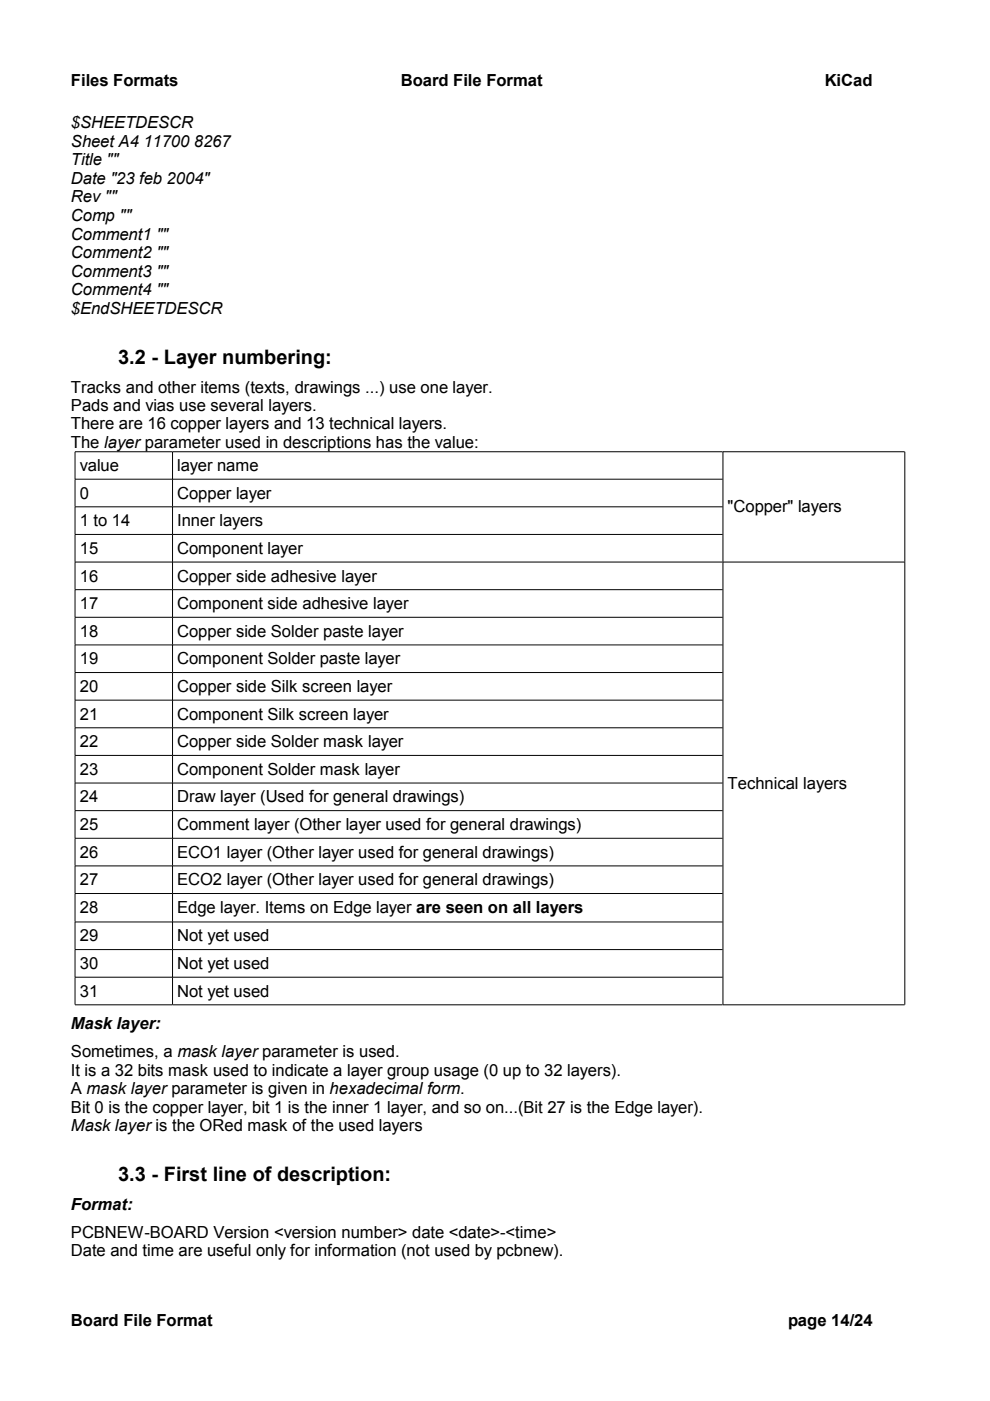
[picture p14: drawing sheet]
<svg xmlns="http://www.w3.org/2000/svg" width="210mm" height="297mm" viewBox="0 0 210 297" stroke-linecap="round" stroke-linejoin="round" font-family="sans-serif">
<defs><g id="words">
<g font-size="4.2">
<text x="25" y="77.2">3.2 - Layer numbering:</text>
<text x="25" y="250.4">3.3 - First line of description:</text>
</g>
<g font-size="3.5">
<text x="15" y="18.3">Files Formats</text>
<text x="85" y="18.3">Board File Format</text>
<text x="174.9" y="18.3">KiCad</text>
<text x="15" y="27.2">$SHEETDESCR</text>
<text x="15" y="31.1">Sheet A4 11700 8267</text>
<text x="15" y="35.1">Title &quot;&quot;</text>
<text x="15" y="39">Date &quot;23 feb 2004&quot;</text>
<text x="15" y="42.9">Rev &quot;&quot;</text>
<text x="15" y="46.8">Comp &quot;&quot;</text>
<text x="15" y="50.8">Comment1 &quot;&quot;</text>
<text x="15" y="54.7">Comment2 &quot;&quot;</text>
<text x="15" y="58.7">Comment3 &quot;&quot;</text>
<text x="15" y="62.6">Comment4 &quot;&quot;</text>
<text x="15" y="66.5">$EndSHEETDESCR</text>
<text x="15" y="83.3">Tracks and other items (texts, drawings ...) use one layer.</text>
<text x="15" y="87.1">Pads and vias use several layers.</text>
<text x="15" y="91.1">There are 16 copper layers and 13 technical layers.</text>
<text x="15" y="94.9">The layer parameter used in descriptions has the value:</text>
<text x="16.9" y="99.9">value</text>
<text x="37.6" y="99.9">layer name</text>
<text x="16.9" y="105.7">0</text>
<text x="37.6" y="105.7">Copper layer</text>
<text x="16.9" y="111.6">1 to 14</text>
<text x="37.6" y="111.6">Inner layers</text>
<text x="154.3" y="108.7">&quot;Copper&quot; layers</text>
<text x="16.9" y="117.4">15</text>
<text x="37.6" y="117.4">Component layer</text>
<text x="16.9" y="123.3">16</text>
<text x="37.6" y="123.3">Copper side adhesive layer</text>
<text x="16.9" y="129.2">17</text>
<text x="37.6" y="129.2">Component side adhesive layer</text>
<text x="16.9" y="135">18</text>
<text x="37.6" y="135">Copper side Solder paste layer</text>
<text x="16.9" y="140.9">19</text>
<text x="37.6" y="140.9">Component Solder paste layer</text>
<text x="16.9" y="146.7">20</text>
<text x="37.6" y="146.7">Copper side Silk screen layer</text>
<text x="16.9" y="152.6">21</text>
<text x="37.6" y="152.6">Component Silk screen layer</text>
<text x="16.9" y="158.4">22</text>
<text x="37.6" y="158.4">Copper side Solder mask layer</text>
<text x="16.9" y="164.3">23</text>
<text x="37.6" y="164.3">Component Solder mask layer</text>
<text x="154.3" y="167.3">Technical layers</text>
<text x="16.9" y="170.1">24</text>
<text x="37.6" y="170.1">Draw layer (Used for general drawings)</text>
<text x="16.9" y="176">25</text>
<text x="37.6" y="176">Comment layer (Other layer used for general drawings)</text>
<text x="16.9" y="181.9">26</text>
<text x="37.6" y="181.9">ECO1 layer (Other layer used for general drawings)</text>
<text x="16.9" y="187.7">27</text>
<text x="37.6" y="187.7">ECO2 layer (Other layer used for general drawings)</text>
<text x="16.9" y="193.6">28</text>
<text x="37.6" y="193.7">Edge layer. Items on Edge layer are seen on all layers</text>
<text x="16.9" y="199.6">29</text>
<text x="37.6" y="199.6">Not yet used</text>
<text x="16.9" y="205.4">30</text>
<text x="37.6" y="205.4">Not yet used</text>
<text x="16.9" y="211.3">31</text>
<text x="37.6" y="211.3">Not yet used</text>
<text x="15" y="218.2">Mask layer:</text>
<text x="15" y="224.2">Sometimes, a mask layer parameter is used.</text>
<text x="15" y="228.1">It is a 32 bits mask used to indicate a layer group usage (0 up to 32 layers).</text>
<text x="15" y="232">A mask layer parameter is given in hexadecimal form.</text>
<text x="15" y="235.9">Bit 0 is the copper layer, bit 1 is the inner 1 layer, and so on...(Bit 27 is the Edge layer).</text>
<text x="15" y="239.8">Mask layer is the ORed mask of the used layers</text>
<text x="15" y="256.6">Format:</text>
<text x="15" y="262.5">PCBNEW-BOARD Version &lt;version number&gt; date &lt;date&gt;-&lt;time&gt;</text>
<text x="15" y="266.4">Date and time are useful only for information (not used by pcbnew).</text>
<text x="15" y="281.2">Board File Format</text>
<text x="167.1" y="281.2">page 14/24</text>
</g>
</g></defs>
<g fill="none" stroke="#000" stroke-width=".21">
<path d="M36.5 95.8h-20.6v117.2h20.6M153.2 95.8h-116.6v117.2h116.6M153.3 95.8h38.5v117.2h-38.5zM15.9 101.6h20.6M15.9 107.5h20.6M15.9 113.3h20.6M15.9 119.2h20.6M36.6 101.6h116.6M36.6 107.5h116.6M36.6 113.3h116.6M36.6 119.2h116.6M153.3 119.2h38.5"/>
<path d="M15.9 125h20.6M15.9 130.9h20.6M15.9 136.7h20.6M36.6 125h116.6M36.6 130.9h116.6M36.6 136.7h116.6M15.9 142.6h20.6M15.9 148.4h20.6M15.9 154.3h20.6M36.6 142.6h116.6M36.6 148.4h116.6M36.6 154.3h116.6"/>
<path d="M15.9 160.2h20.6M15.9 166h20.6M15.9 171.9h20.6M15.9 177.7h20.6M36.6 160.2h116.6M36.6 166h116.6M36.6 171.9h116.6M36.6 177.7h116.6M15.9 183.6h20.6M15.9 189.4h20.6M15.9 195.5h20.6M36.6 183.6h116.6"/>
<path d="M36.6 189.4h116.6M36.6 195.5h116.6M15.9 201.3h20.6M15.9 207.2h20.6M36.6 201.3h116.6M36.6 207.2h116.6"/>
</g>
<use href="#words"/>
</svg>
